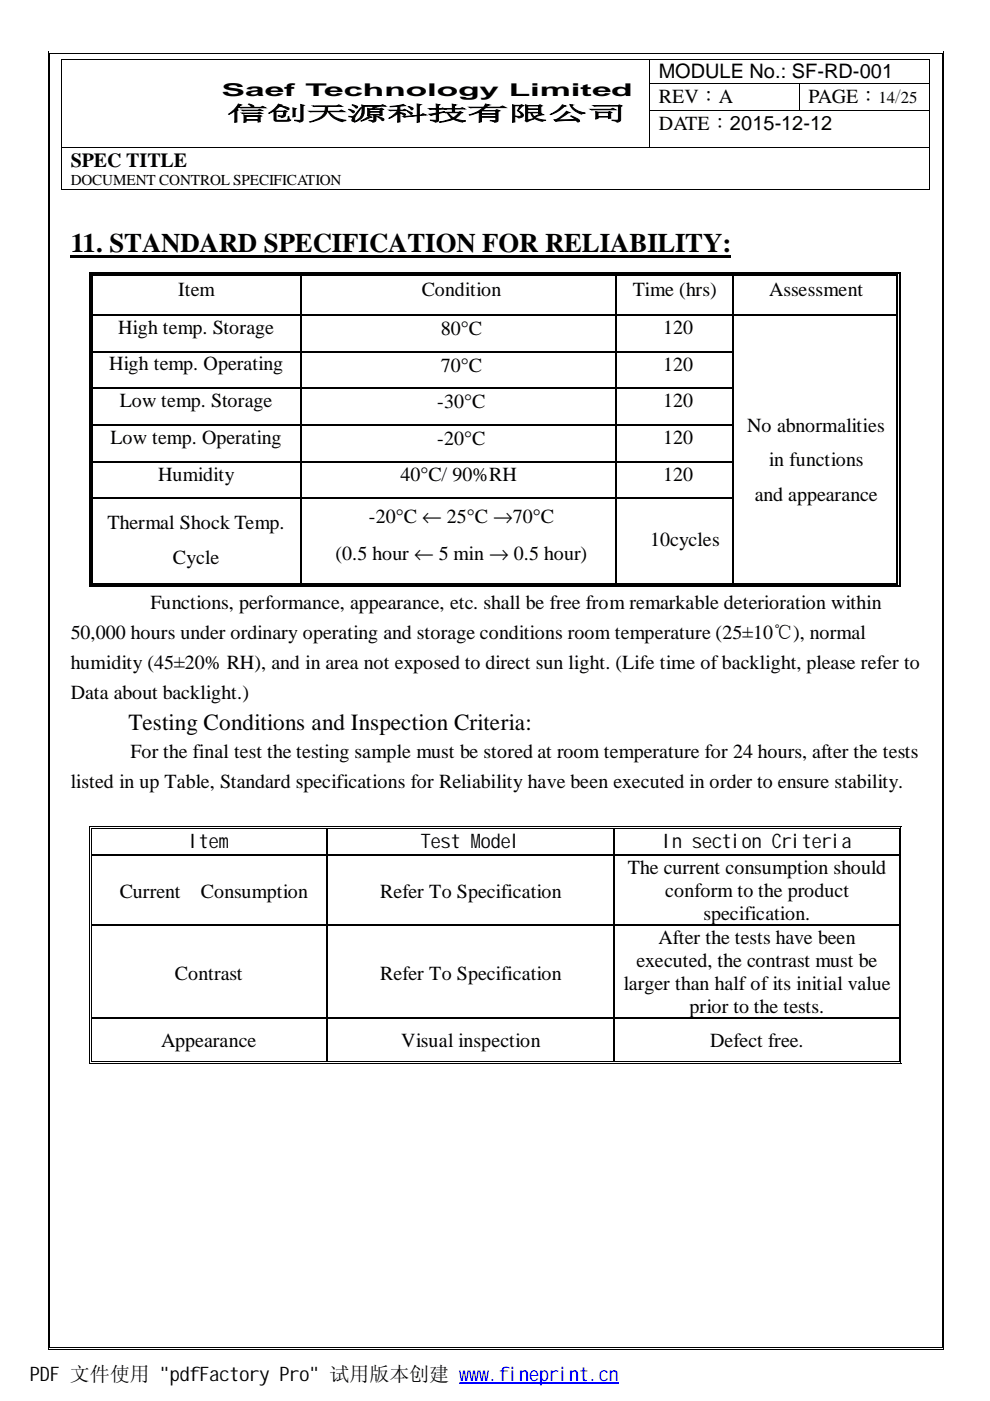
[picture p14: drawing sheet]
<svg xmlns="http://www.w3.org/2000/svg" width="210mm" height="297mm" viewBox="0 0 210 297" stroke-linecap="round" stroke-linejoin="round" font-family="sans-serif">
<defs><g id="words">
<text font-size="5.7" x="15" y="53.5">11. STANDARD SPECIFICATION FOR RELIABILITY:</text>
<text font-size="4.9" x="27.3" y="154.7">Testing Conditions and Inspection Criteria:</text>
<g font-size="4.2">
<text x="139.7" y="16.6">MODULE No.: SF-RD-001</text>
<text x="139.7" y="21.8">REV：A</text>
<text x="171.4" y="21.8">PAGE：</text>
<text x="48.2" y="25.5">信创天源科技有限公司</text>
<text x="139.7" y="27.5">DATE：2015-12-12</text>
<text x="15" y="35.3">SPEC TITLE</text>
<text x="37.8" y="62.7">Item</text>
<text x="89.4" y="62.7">Condition</text>
<text x="134.2" y="62.7">Time (hrs)</text>
<text x="163.1" y="62.7">Assessment</text>
<text x="25.1" y="70.8">High temp. Storage</text>
<text x="93.5" y="71">80°C</text>
<text x="140.6" y="70.8">120</text>
<text x="23.1" y="78.5">High temp. Operating</text>
<text x="93.5" y="78.8">70°C</text>
<text x="140.6" y="78.6">120</text>
<text x="25.4" y="86.3">Low temp. Storage</text>
<text x="92.7" y="86.5">-30°C</text>
<text x="140.6" y="86.3">120</text>
<text x="23.5" y="94.1">Low temp. Operating</text>
<text x="92.7" y="94.3">-20°C</text>
<text x="140.6" y="94.1">120</text>
<text x="158.4" y="91.6">No abnormalities</text>
<text x="33.5" y="101.9">Humidity</text>
<text x="140.6" y="101.9">120</text>
<text x="163.1" y="98.8">in functions</text>
<text x="84.9" y="102.1">40°C/ 90%RH</text>
<text x="160" y="106.2">and appearance</text>
<text x="22.8" y="112.2">Thermal Shock Temp.</text>
<text x="78.2" y="110.9">-20°C ← 25°C →70°C</text>
<text x="36.7" y="119.5">Cycle</text>
<text x="71.1" y="118.7">(0.5 hour ← 5 min → 0.5 hour)</text>
<text x="137.8" y="115.9">10cycles</text>
<text x="31.9" y="129.1">Functions, performance, appearance, etc. shall be free from remarkable deterioration within</text>
<text x="15" y="135.5">50,000 hours under ordinary operating and storage conditions room temperature (25±10℃), normal</text>
<text x="15" y="141.8">humidity (45±20% RH), and in area not exposed to direct sun light. (Life time of backlight, please refer to</text>
<text x="15" y="148.1">Data about backlight.)</text>
<text x="27.7" y="160.8">For the final test the testing sample must be stored at room temperature for 24 hours, after the tests</text>
<text x="15" y="167.2">listed in up Table, Standard specifications for Reliability have been executed in order to ensure stability.</text>
<text x="40" y="179.9">Item</text>
<text x="89.2" y="179.9">Test M</text>
<text x="101.9" y="179.9">odel</text>
<text x="140.4" y="179.9">In section Criteria</text>
<text x="133.1" y="185.3">The current consumption should</text>
<text x="25.4" y="190.4">Current</text>
<text x="42.6" y="190.4">Consumption</text>
<text x="80.6" y="190.4">Refer To Specification</text>
<text x="141.1" y="190.1">conform to the product</text>
<text x="149.2" y="195">specification.</text>
<text x="139.6" y="200.1">After the tests have been</text>
<text x="37.1" y="207.8">Contrast</text>
<text x="80.6" y="207.8">Refer To Specification</text>
<text x="132.2" y="209.8">larger than half of its initial value</text>
<text x="135" y="205">executed, the contrast must be</text>
<text x="146.2" y="214.7">prior to the tests.</text>
<text x="34.2" y="221.9">Appearance</text>
<text x="85.1" y="221.9">Visual inspection</text>
<text x="150.5" y="221.9">Defect free.</text>
<text x="6.3" y="292.8">PDF 文件使用 &quot;pdfFactory Pro&quot; 试用版本创建 www.fineprint.cn</text>
</g>
<text font-size="4.2" fill="#f00" x="189.8" y="21.8">/</text>
<text font-size="3.7" x="47" y="20.3">Saef Technology Limited</text>
<g font-size="3.6">
<text x="186.3" y="21.8">14</text>
<text x="191" y="21.8">25</text>
</g>
<text font-size="3.2" x="15" y="39.2">DOCUMENT CONTROL SPECIFICATION</text>
</g></defs>
<g fill="#000">
<path d="M10.2 11h.1v.5h-.1zM10.2 11h.5v.1h-.5zM13 12.6h.1v.1h-.1zM13 17.6h.1v.2h-.1zM43.4 12.6h.2v.1h-.2zM137.7 12.6h.1v.1h-.1zM137.7 17.6h.1v.2h-.1zM169.4 17.6h.2v.2h-.2zM196.9 12.6h.2v.1h-.2zM196.9 17.6h.2v.2h-.2zM13 23.3h.1v.2h-.1zM13 31.3h.1v.1h-.1z"/>
<path d="M43.4 31.3h.2v.1h-.2zM137.7 23.3h.1v.2h-.1zM137.7 31.3h.1v.1h-.1zM169.4 23.3h.2v.2h-.2zM196.9 23.3h.2v.2h-.2zM196.9 31.3h.2v.1h-.2zM13 40h.1v.2h-.1zM15 54h140v.6h-140zM19 57.7h.2v.7h-.2zM19 57.7h.7v.2h-.7zM19.5 58.2h.2v.2h-.2zM63.7 57.7h.7v.2h-.7z"/>
<path d="M63.7 58.2h.7v.2h-.7zM130.4 57.7h.7v.2h-.7zM130.4 58.2h.7v.2h-.7zM155.4 57.7h.7v.2h-.7zM155.4 58.2h.7v.2h-.7zM190.2 57.7h.7v.2h-.7zM190.2 58.2h.2v.2h-.2zM190.7 57.7h.2v.7h-.2zM196.9 40h.2v.2h-.2zM19 66.7h.2v.2h-.2zM19 74.5h.2v.2h-.2zM19.5 66.7h.2v.2h-.2z"/>
<path d="M19.5 74.5h.2v.2h-.2zM63.7 66.7h.2v.2h-.2zM63.7 74.5h.2v.2h-.2zM130.4 66.7h.2v.2h-.2zM130.4 74.5h.2v.2h-.2zM155.4 66.7h.2v.2h-.2zM155.4 74.5h.2v.2h-.2zM190.2 66.7h.2v.2h-.2zM190.2 74.5h.2v.2h-.2zM190.7 66.7h.2v.2h-.2zM190.7 74.5h.2v.2h-.2zM19 82.2h.2v.2h-.2z"/>
<path d="M19 89.9h.2v.3h-.2zM19 97.7h.2v.3h-.2zM19.5 82.2h.2v.2h-.2zM19.5 89.9h.2v.3h-.2zM19.5 97.7h.2v.3h-.2zM63.7 82.2h.2v.2h-.2zM63.7 89.9h.2v.3h-.2zM63.7 97.7h.2v.3h-.2zM130.4 82.2h.2v.2h-.2zM130.4 89.9h.2v.3h-.2zM130.4 97.7h.2v.3h-.2zM155.4 82.2h.2v.2h-.2z"/>
<path d="M155.4 89.9h.2v.3h-.2zM155.4 97.7h.2v.3h-.2zM190.2 82.2h.2v.2h-.2zM190.2 89.9h.2v.3h-.2zM190.2 97.7h.2v.3h-.2zM190.7 82.2h.2v.2h-.2zM190.7 89.9h.2v.3h-.2zM190.7 97.7h.2v.3h-.2zM19 105.5h.2v.3h-.2zM19.5 105.5h.2v.3h-.2zM63.7 105.5h.2v.3h-.2zM130.4 105.5h.2v.3h-.2z"/>
<path d="M155.4 105.5h.2v.3h-.2zM190.2 105.5h.2v.3h-.2zM190.7 105.5h.2v.3h-.2zM19 123.6h.2v.8h-.2zM19 124.1h.7v.3h-.7zM19.5 123.6h.2v.3h-.2zM63.7 123.6h.7v.3h-.7zM63.7 124.1h.7v.3h-.7zM130.4 123.6h.7v.3h-.7zM130.4 124.1h.7v.3h-.7zM155.4 123.6h.7v.3h-.7zM155.4 124.1h.7v.3h-.7z"/>
<path d="M190.2 124.1h.7v.3h-.7zM190.2 123.6h.2v.3h-.2zM190.7 123.6h.2v.8h-.2zM18.9 175.2h.1v.5h-.1zM18.9 175.2h.5v.2h-.5zM19.2 175.5h.2v.2h-.2zM69.3 175.2h.5v.2h-.5zM69.3 175.5h.5v.2h-.5zM130 175.2h.5v.2h-.5zM130 175.5h.5v.2h-.5zM190.6 175.2h.5v.2h-.5zM190.6 175.5h.2v.2h-.2z"/>
<path d="M190.9 175.2h.2v.5h-.2zM18.9 181.2h.1v.3h-.1zM18.9 196h.1v.3h-.1zM19.2 181.2h.2v.3h-.2zM19.2 196h.2v.3h-.2zM69.3 181.2h.2v.3h-.2zM69.3 196h.2v.3h-.2zM130 181.2h.2v.3h-.2zM130 196h.2v.3h-.2zM190.6 181.2h.2v.3h-.2zM190.6 196h.2v.3h-.2zM190.9 181.2h.2v.3h-.2z"/>
<path d="M190.9 196h.2v.3h-.2zM18.9 215.8h.1v.2h-.1zM19.2 215.8h.2v.2h-.2zM69.3 215.8h.2v.2h-.2zM130 215.8h.2v.2h-.2zM190.6 215.8h.2v.2h-.2zM190.9 215.8h.2v.2h-.2zM18.9 225.1h.1v.5h-.1zM18.9 225.4h.5v.2h-.5zM19.2 225.1h.2v.1h-.2zM69.3 225.1h.5v.1h-.5zM69.3 225.4h.5v.2h-.5z"/>
<path d="M130 225.1h.5v.1h-.5zM130 225.4h.5v.2h-.5zM190.6 225.4h.5v.2h-.5zM190.6 225.1h.2v.1h-.2zM190.9 225.1h.2v.5h-.2z"/>
</g>
<g fill="none" stroke="#000" stroke-width=".21">
<path d="M13 12.7v4.9M13 17.8v5.5M13.1 12.6h30.3M43.6 12.6h94.1M137.8 12.7v4.9M137.8 17.8v5.5M137.8 12.6h59.1M137.8 17.7h31.6M169.5 17.8v5.5M169.6 17.7h27.3M197 12.7v4.9M197 17.8v5.5"/>
<path d="M13 23.5v7.8M13 31.4v8.6M13.1 31.4h30.3M43.6 31.4h94.1M137.8 23.5v7.8M137.8 23.4h31.6M137.8 31.4h59.1M169.6 23.4h27.3M197 23.5v7.8M197 31.4v8.6M13.1 40.1h183.8M19 175.7v5.5"/>
<path d="M19.3 175.7v5.5M19.4 175.3h49.9M19.4 175.6h49.9M69.8 175.3h60.2M69.8 175.6h60.2M130.5 175.3h60.1M130.5 175.6h60.1M190.7 175.7v5.5M191 175.7v5.5M19 181.5v14.5M19 196.3v19.5M19.3 181.5v14.5"/>
<path d="M19.3 196.3v19.5M190.7 181.5v14.5M190.7 196.3v19.5M191 181.5v14.5M191 196.3v19.5M19 216v9.1M19.3 216v9.1M190.7 216v9.1M191 216v9.1M19.4 225.5h49.9M19.4 225.2h49.9M69.8 225.5h60.2"/>
<path d="M69.8 225.2h60.2M130.5 225.5h60.1M130.5 225.2h60.1"/>
</g>
<g fill="none" stroke="#000" stroke-width=".25">
<path d="M19.1 58.4v8.3M19.6 58.4v8.3M19.7 57.8h44M19.7 58.3h44M63.8 58.4v8.3M64.4 57.8h66M64.4 58.3h66M130.5 58.4v8.3M131.1 57.8h24.3M131.1 58.3h24.3M155.5 58.4v8.3M156.1 57.8h34.1"/>
<path d="M156.1 58.3h34.1M190.3 58.4v8.3M190.8 58.4v8.3M19.1 66.9v7.6M19.1 74.7v7.5M19.6 66.9v7.6M19.6 74.7v7.5M19.7 66.8h44M19.7 74.6h44M63.8 66.9v7.6M63.8 74.7v7.5M63.9 66.8h66.5"/>
<path d="M63.9 74.6h66.5M130.5 66.9v7.6M130.5 74.7v7.5M130.6 66.8h24.8M130.6 74.6h24.8M155.5 66.9v7.6M155.5 74.7v7.5M155.6 66.8h34.6M190.3 66.9v7.6M190.3 74.7v7.5M190.8 66.9v7.6M190.8 74.7v7.5"/>
<path d="M19.1 82.4v7.5M19.1 90.2v7.5M19.1 98v7.5M19.6 82.4v7.5M19.6 90.2v7.5M19.6 98v7.5M19.7 82.3h44M19.7 90.1h44M19.7 97.9h44M63.8 82.4v7.5M63.8 90.2v7.5M63.8 98v7.5"/>
<path d="M63.9 82.3h66.5M63.9 90.1h66.5M63.9 97.9h66.5M130.5 82.4v7.5M130.5 90.2v7.5M130.5 98v7.5M130.6 82.3h24.8M130.6 90.1h24.8M130.6 97.9h24.8M155.5 82.4v7.5M155.5 90.2v7.5M155.5 98v7.5"/>
<path d="M190.3 82.4v7.5M190.3 90.2v7.5M190.3 98v7.5M190.8 82.4v7.5M190.8 90.2v7.5M190.8 98v7.5M19.1 105.8v17.8M19.6 105.8v17.8M19.7 105.6h44M63.8 105.8v17.8M63.9 105.6h66.5M130.5 105.8v17.8"/>
<path d="M130.6 105.6h24.8M155.5 105.8v17.8M190.3 105.8v17.8M190.8 105.8v17.8M19.7 124.3h44M19.7 123.8h44M64.4 124.3h66M64.4 123.8h66M131.1 124.3h24.3M131.1 123.8h24.3M156.1 124.3h34.1M156.1 123.8h34.1"/>
<path d="M69.4 175.7v5.5M130.1 175.7v5.5M19.4 181.3h49.9M19.4 196.2h49.9M69.4 181.5v14.5M69.4 196.3v19.5M69.5 181.3h60.5M69.5 196.2h60.5M130.1 181.5v14.5M130.1 196.3v19.5M130.2 181.3h60.4M130.2 196.2h60.4"/>
<path d="M19.4 215.9h49.9M69.4 216v9.1M69.5 215.9h60.5M130.1 216v9.1M130.2 215.9h60.4"/>
</g>
<g fill="#fff">
<path d="M10.3 11.1h.2v.4h-.2z"/>
<path d="M10.3 11.1h.4v.2h-.4z"/>
</g>
<path d="M10.5 11.3h.2v.2h-.2z" fill="#000"/>
<path d="M10.7 11h188.9" fill="none" stroke="#000" stroke-width=".21"/>
<path d="M10.7 11.1h188.9v.2h-188.9z" fill="#fff"/>
<path d="M10.7 11.4h188.9" fill="none" stroke="#000" stroke-width=".21"/>
<path d="M199.6 11h.6v.1h-.6zM200 11h.2v.5h-.2z" fill="#000"/>
<g fill="#fff">
<path d="M199.8 11.1h.2v.4h-.2z"/>
<path d="M199.6 11.1h.4v.2h-.4z"/>
</g>
<path d="M199.6 11.3h.2v.2h-.2z" fill="#000"/>
<path d="M10.2 11.5v274.1" fill="none" stroke="#000" stroke-width=".21"/>
<path d="M10.3 11.5h.2v274.1h-.2z" fill="#fff"/>
<path d="M10.6 11.5v274.1M200.1 11.5v274.1" fill="none" stroke="#000" stroke-width=".21"/>
<path d="M199.8 11.5h.2v274.1h-.2z" fill="#fff"/>
<path d="M199.7 11.5v274.1" fill="none" stroke="#000" stroke-width=".21"/>
<path d="M10.2 285.6h.1v.5h-.1zM10.2 285.9h.5v.2h-.5z" fill="#000"/>
<g fill="#fff">
<path d="M10.3 285.6h.2v.3h-.2z"/>
<path d="M10.3 285.8h.4v.1h-.4z"/>
</g>
<path d="M10.5 285.6h.2v.2h-.2z" fill="#000"/>
<path d="M10.7 286h188.9" fill="none" stroke="#000" stroke-width=".21"/>
<path d="M10.7 285.8h188.9v.1h-188.9z" fill="#fff"/>
<path d="M10.7 285.7h188.9" fill="none" stroke="#000" stroke-width=".21"/>
<path d="M199.6 285.9h.6v.2h-.6zM200 285.6h.2v.5h-.2z" fill="#000"/>
<g fill="#fff">
<path d="M199.8 285.6h.2v.3h-.2z"/>
<path d="M199.6 285.8h.4v.1h-.4z"/>
</g>
<path d="M199.6 285.6h.2v.2h-.2z" fill="#000"/>
<path d="M97.4 293.2h33.8" fill="none" stroke="#00f" stroke-width=".21"/>
<use href="#words"/>
</svg>
